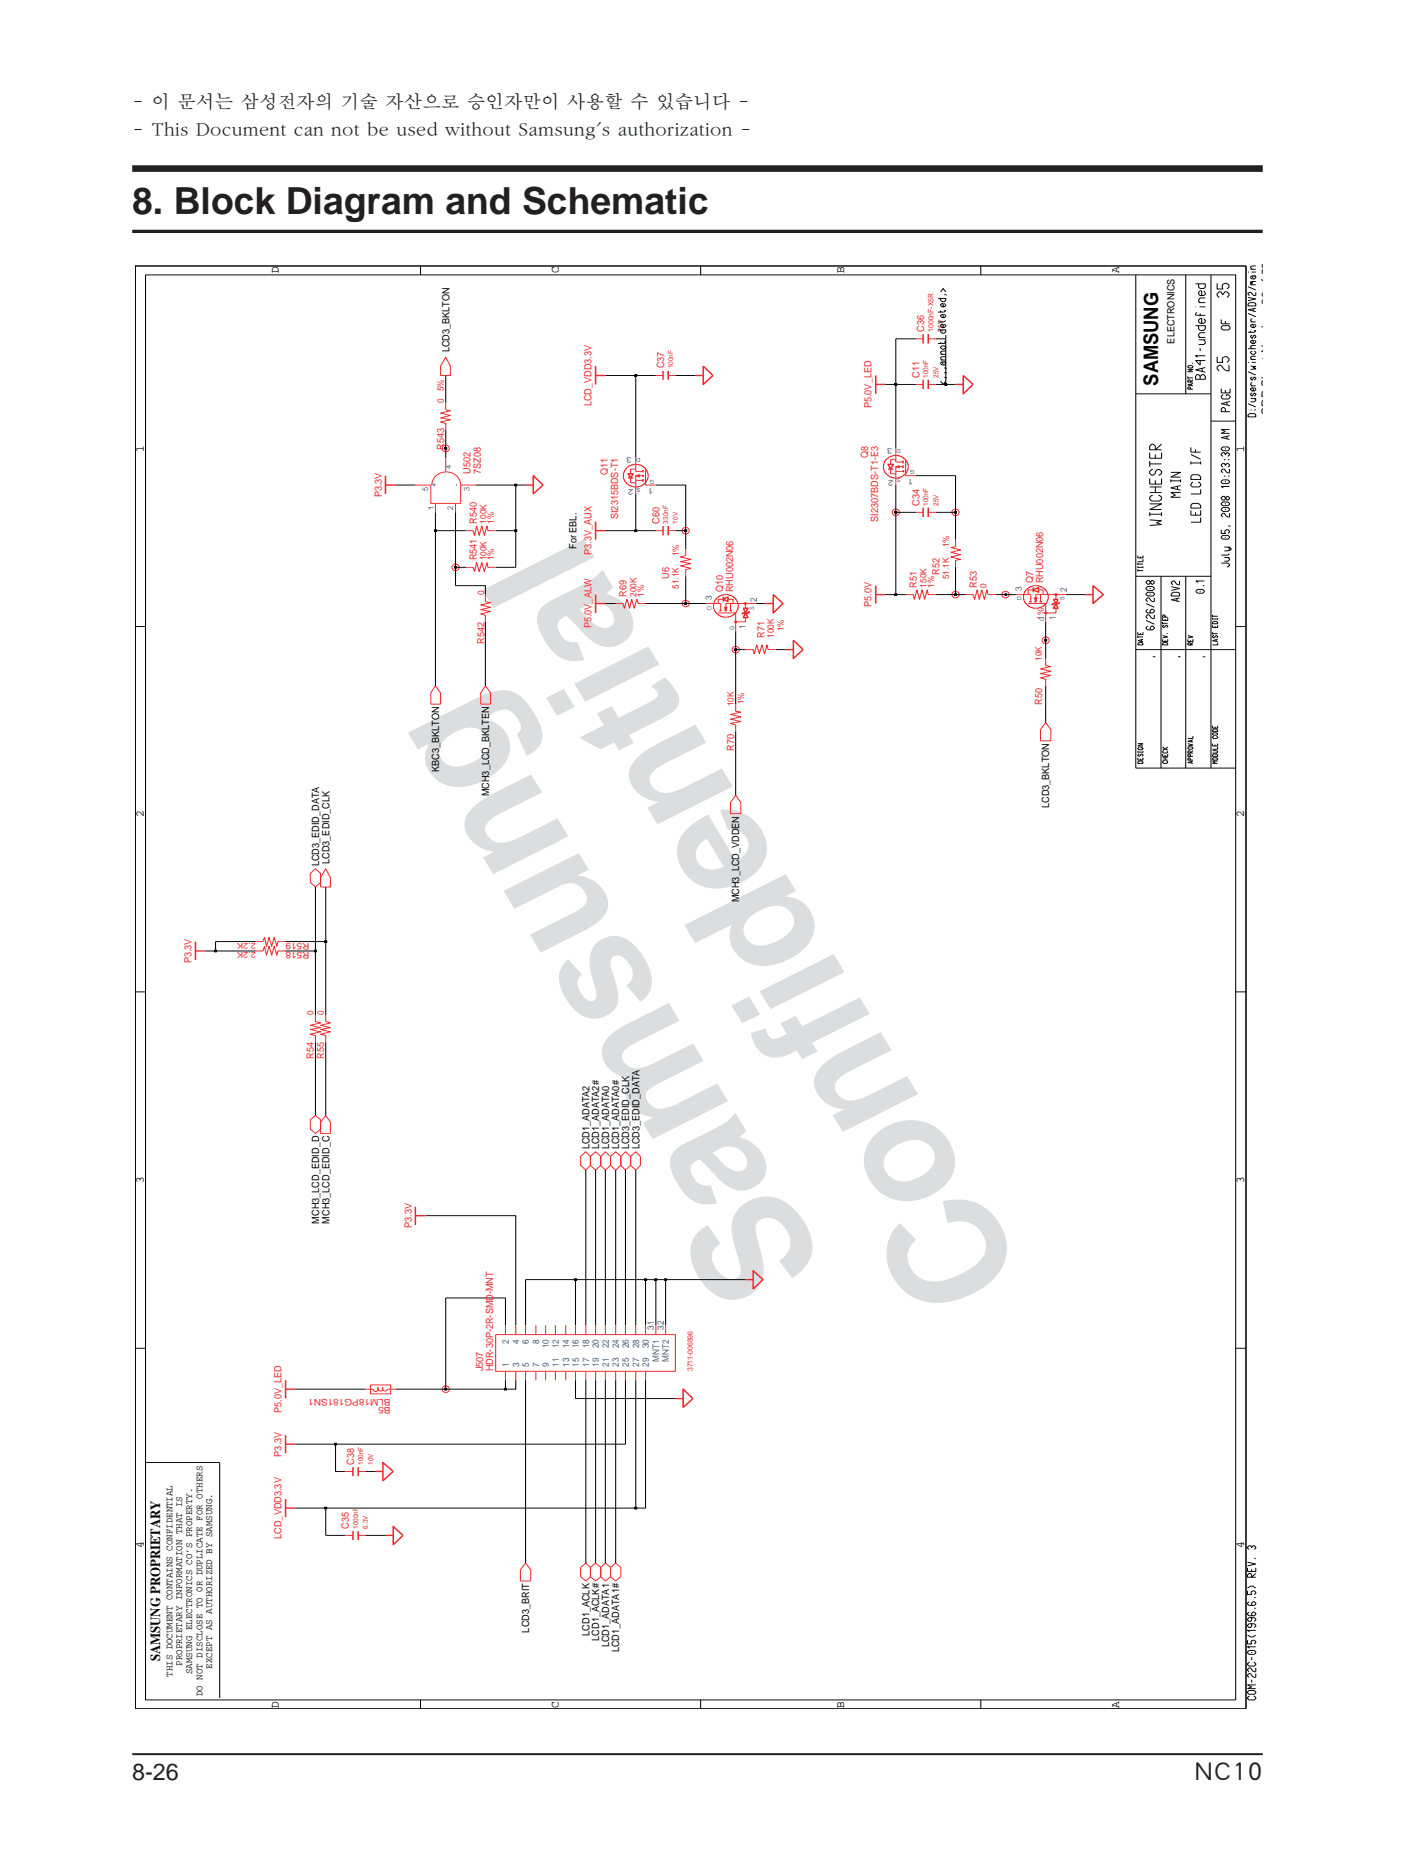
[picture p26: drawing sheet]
<svg xmlns="http://www.w3.org/2000/svg" width="216mm" height="280mm" viewBox="0 0 216 280" stroke-linecap="round" stroke-linejoin="round" font-family="sans-serif">
<defs><g id="words">
<g font-size="23.9" fill="#dcdddf">
<text x="125.2" y="191.6" transform="rotate(-121 125.2 191.6)">Samsung</text>
<text x="155.3" y="192.7" transform="rotate(-121 155.3 192.7)">Confidential</text>
</g>
<text font-size="5.6" fill="#231f20" x="20" y="32.3">8. Block Diagram and Schematic</text>
<g font-size="3.5" fill="#231f20">
<text x="20" y="269.2">8-26</text>
<text x="180.6" y="269">NC10</text>
</g>
<text font-size="3" fill="#030303" x="175.2" y="58.3" transform="rotate(-90 175.2 58.3)">SAMSUNG</text>
<g font-size="2.8" fill="#231f20">
<text x="20" y="16.3">- 이 문서는 삼성전자의 기술 자산으로 승인자만이 사용할 수 있습니다 -</text>
<text x="20" y="20.5">- This Document can not be used without Samsung's authorization -</text>
</g>
<text font-size="2.1" fill="#030303" x="24.2" y="251.3" transform="rotate(-90 24.2 251.3)">SAMSUNG PROPRIETARY</text>
<text font-size="1.9" fill="#231f20" x="192.2" y="62.7" transform="rotate(-90 192.2 62.7)">SRP Sheet Number: 26 of 55</text>
<g font-size="1.8" fill="#030303">
<text x="42.2" y="41.4" transform="rotate(-90 42.2 41.4)">D</text>
<text x="84.5" y="41.4" transform="rotate(-90 84.5 41.4)">C</text>
<text x="127.7" y="41.4" transform="rotate(-90 127.7 41.4)">B</text>
<text x="169.3" y="41.4" transform="rotate(-90 169.3 41.4)">A</text>
<text x="21.7" y="68.3" transform="rotate(-90 21.7 68.3)">1</text>
<text x="188.2" y="68.3" transform="rotate(-90 188.2 68.3)">1</text>
<text x="21.7" y="123.6" transform="rotate(-90 21.7 123.6)">2</text>
<text x="188.2" y="123.6" transform="rotate(-90 188.2 123.6)">2</text>
<text x="21.7" y="178.9" transform="rotate(-90 21.7 178.9)">3</text>
<text x="188.2" y="178.9" transform="rotate(-90 188.2 178.9)">3</text>
<text x="21.7" y="234.2" transform="rotate(-90 21.7 234.2)">4</text>
<text x="188.2" y="234.2" transform="rotate(-90 188.2 234.2)">4</text>
<text x="42.2" y="258.4" transform="rotate(-90 42.2 258.4)">D</text>
<text x="84.5" y="258.4" transform="rotate(-90 84.5 258.4)">C</text>
<text x="127.7" y="258.4" transform="rotate(-90 127.7 258.4)">B</text>
<text x="169.3" y="258.4" transform="rotate(-90 169.3 258.4)">A</text>
</g>
<g font-size="1.5" fill="#030303">
<text x="68" y="53.3" transform="rotate(-90 68 53.3)">LCD3_BKLTON</text>
<text x="177.6" y="52" transform="rotate(-90 177.6 52)">ELECTRONICS</text>
<text x="87.2" y="83" transform="rotate(-90 87.2 83)">For EBL.</text>
<text x="66.4" y="116.8" transform="rotate(-90 66.4 116.8)">KBC3_BKLTON</text>
<text x="74" y="120.5" transform="rotate(-90 74 120.5)">MCH3_LCD_BKLTEN</text>
<text x="158.7" y="122.2" transform="rotate(-90 158.7 122.2)">LCD3_BKLTON</text>
<text x="48.3" y="131.1" transform="rotate(-90 48.3 131.1)">LCD3_EDID_DATA</text>
<text x="49.8" y="130.7" transform="rotate(-90 49.8 130.7)">LCD3_EDID_CLK</text>
<text x="111.8" y="136.5" transform="rotate(-90 111.8 136.5)">MCH3_LCD_VDDEN</text>
<text x="89.2" y="173.9" transform="rotate(-90 89.2 173.9)">LCD1_ADATA2</text>
<text x="90.6" y="173.9" transform="rotate(-90 90.6 173.9)">LCD1_ADATA2#</text>
<text x="92.1" y="173.9" transform="rotate(-90 92.1 173.9)">LCD1_ADATA0</text>
<text x="93.7" y="173.9" transform="rotate(-90 93.7 173.9)">LCD1_ADATA0#</text>
<text x="95.2" y="173.9" transform="rotate(-90 95.2 173.9)">LCD3_EDID_CLK</text>
<text x="96.7" y="173.9" transform="rotate(-90 96.7 173.9)">LCD3_EDID_DATA</text>
<text x="48.3" y="185.1" transform="rotate(-90 48.3 185.1)">MCH3_LCD_EDID_D</text>
<text x="49.8" y="185.1" transform="rotate(-90 49.8 185.1)">MCH3_LCD_EDID_C</text>
<text x="80" y="247" transform="rotate(-90 80 247)">LCD3_BRIT</text>
<text x="89.2" y="247.4" transform="rotate(-90 89.2 247.4)">LCD1_ACLK</text>
<text x="90.6" y="248.2" transform="rotate(-90 90.6 248.2)">LCD1_ACLK#</text>
<text x="92.1" y="249.2" transform="rotate(-90 92.1 249.2)">LCD1_ADATA1</text>
<text x="93.7" y="250" transform="rotate(-90 93.7 250)">LCD1_ADATA1#</text>
<text x="26.1" y="253.7" transform="rotate(-90 26.1 253.7)">THIS DOCUMENT CONTAINS CONFIDENTIAL</text>
<text x="27.6" y="252" transform="rotate(-90 27.6 252)">PROPRIETARY INFORMATION THAT IS</text>
<text x="29.1" y="253.2" transform="rotate(-90 29.1 253.2)">SAMSUNG ELECTRONICS CO’S PROPERTY.</text>
<text x="30.6" y="256.6" transform="rotate(-90 30.6 256.6)">DO NOT DISCLOSE TO OR DUPLICATE FOR OTHERS</text>
<text x="32.1" y="252.4" transform="rotate(-90 32.1 252.4)">EXCEPT AS AUTHORIZED BY SAMSUNG.</text>
</g>
<g font-size="1.5" fill="#ee292e">
<text x="139.8" y="50.2" transform="rotate(-90 139.8 50.2)">C36</text>
<text x="100.5" y="55.7" transform="rotate(-90 100.5 55.7)">C37</text>
<text x="139.1" y="57.2" transform="rotate(-90 139.1 57.2)">C11</text>
<text x="89.5" y="61.4" transform="rotate(-90 89.5 61.4)">LCD_VDD3.3V</text>
<text x="131.8" y="61.8" transform="rotate(-90 131.8 61.8)">P5.0V_LED</text>
<text x="67.2" y="68" transform="rotate(-90 67.2 68)">R543</text>
<text x="71.2" y="71.7" transform="rotate(-90 71.2 71.7)">U502</text>
<text x="72.7" y="71.7" transform="rotate(-90 72.7 71.7)">7SZ08</text>
<text x="92" y="71.9" transform="rotate(-90 92 71.9)">Q11</text>
<text x="131.3" y="69.3" transform="rotate(-90 131.3 69.3)">Q8</text>
<text x="57.8" y="75.3" transform="rotate(-90 57.8 75.3)">P3.3V</text>
<text x="139.1" y="76.5" transform="rotate(-90 139.1 76.5)">C34</text>
<text x="72.1" y="79.2" transform="rotate(-90 72.1 79.2)">R540</text>
<text x="89.5" y="84" transform="rotate(-90 89.5 84)">P3.3V_AUX</text>
<text x="93.5" y="78.5" transform="rotate(-90 93.5 78.5)">SI2315BDS-T1</text>
<text x="99.8" y="79.2" transform="rotate(-90 99.8 79.2)">C60</text>
<text x="132.9" y="78.9" transform="rotate(-90 132.9 78.9)">SI2307BDS-T1-E3</text>
<text x="72.1" y="84.8" transform="rotate(-90 72.1 84.8)">R541</text>
<text x="101.2" y="87.6" transform="rotate(-90 101.2 87.6)">U6</text>
<text x="109.4" y="89.6" transform="rotate(-90 109.4 89.6)">Q10</text>
<text x="110.9" y="89.6" transform="rotate(-90 110.9 89.6)">RHU002N06</text>
<text x="138.7" y="88.9" transform="rotate(-90 138.7 88.9)">R51</text>
<text x="142.1" y="86.9" transform="rotate(-90 142.1 86.9)">R52</text>
<text x="147.7" y="88.9" transform="rotate(-90 147.7 88.9)">R53</text>
<text x="156.3" y="88.2" transform="rotate(-90 156.3 88.2)">Q7</text>
<text x="157.8" y="88.2" transform="rotate(-90 157.8 88.2)">RHU002N06</text>
<text x="89.5" y="95.1" transform="rotate(-90 89.5 95.1)">P5.0V_ALW</text>
<text x="94.8" y="90.3" transform="rotate(-90 94.8 90.3)">R69</text>
<text x="131.8" y="91.8" transform="rotate(-90 131.8 91.8)">P5.0V</text>
<text x="73.3" y="97.4" transform="rotate(-90 73.3 97.4)">R542</text>
<text x="115.6" y="96.5" transform="rotate(-90 115.6 96.5)">R71</text>
<text x="157.6" y="106.6" transform="rotate(-90 157.6 106.6)">R50</text>
<text x="111" y="113.5" transform="rotate(-90 111 113.5)">R70</text>
<text x="28.9" y="145.7" transform="rotate(-90 28.9 145.7)">P3.3V</text>
<text x="47.5" y="160.2" transform="rotate(-90 47.5 160.2)">R54</text>
<text x="49" y="160.2" transform="rotate(-90 49 160.2)">R55</text>
<text x="62.3" y="185.8" transform="rotate(-90 62.3 185.8)">P3.3V</text>
<text x="73.1" y="207.4" transform="rotate(-90 73.1 207.4)">J507</text>
<text x="74.6" y="207.4" transform="rotate(-90 74.6 207.4)">HDR-30P-2R-SMD-MNT</text>
<text x="42.6" y="213.7" transform="rotate(-90 42.6 213.7)">P5.0V_LED</text>
<text x="42.6" y="220.3" transform="rotate(-90 42.6 220.3)">P3.3V</text>
<text x="53.6" y="221.6" transform="rotate(-90 53.6 221.6)">C38</text>
<text x="42.6" y="232.8" transform="rotate(-90 42.6 232.8)">LCD_VDD3.3V</text>
<text x="52.8" y="231.3" transform="rotate(-90 52.8 231.3)">C35</text>
</g>
<g font-size="1.4" fill="#ee292e">
<text x="67.1" y="59.2" transform="rotate(-90 67.1 59.2)">5%</text>
<text x="67.1" y="60.9" transform="rotate(-90 67.1 60.9)">0</text>
<text x="73.6" y="79.2" transform="rotate(-90 73.6 79.2)">100K</text>
<text x="74.7" y="79.2" transform="rotate(-90 74.7 79.2)">1%</text>
<text x="143.6" y="82.8" transform="rotate(-90 143.6 82.8)">1%</text>
<text x="73.2" y="89.9" transform="rotate(-90 73.2 89.9)">0</text>
<text x="73.6" y="84.8" transform="rotate(-90 73.6 84.8)">100K</text>
<text x="74.7" y="84.8" transform="rotate(-90 74.7 84.8)">1%</text>
<text x="102.7" y="89.1" transform="rotate(-90 102.7 89.1)">51.1K</text>
<text x="102.7" y="84.1" transform="rotate(-90 102.7 84.1)">1%</text>
<text x="140.1" y="88.9" transform="rotate(-90 140.1 88.9)">150K</text>
<text x="141.3" y="88.9" transform="rotate(-90 141.3 88.9)">1%</text>
<text x="143.6" y="87.6" transform="rotate(-90 143.6 87.6)">51.1K</text>
<text x="149.2" y="88.9" transform="rotate(-90 149.2 88.9)">0</text>
<text x="96.3" y="90.3" transform="rotate(-90 96.3 90.3)">200K</text>
<text x="97.4" y="90.3" transform="rotate(-90 97.4 90.3)">1%</text>
<text x="118.5" y="95.5" transform="rotate(-90 118.5 95.5)">1%</text>
<text x="157.9" y="93.7" transform="rotate(-90 157.9 93.7)">1%</text>
<text x="117.1" y="96.5" transform="rotate(-90 117.1 96.5)">100K</text>
<text x="157.6" y="100" transform="rotate(-90 157.6 100)">10K</text>
<text x="111" y="106.9" transform="rotate(-90 111 106.9)">10K</text>
<text x="112.6" y="106.5" transform="rotate(-90 112.6 106.5)">1%</text>
<text x="46.8" y="144" transform="rotate(-180 46.8 144)">R518</text>
<text x="46.8" y="142.6" transform="rotate(-180 46.8 142.6)">R519</text>
<text x="47.4" y="153.5" transform="rotate(-90 47.4 153.5)">0</text>
<text x="49" y="153.5" transform="rotate(-90 49 153.5)">0</text>
<text x="59.1" y="212.9" transform="rotate(-180 59.1 212.9)">B5</text>
<text x="59.1" y="211.6" transform="rotate(-180 59.1 211.6)">BLM18PG181SN1</text>
</g>
<g font-size="1.4" fill="#2859a8">
<text x="154.6" y="89.4" transform="rotate(-90 154.6 89.4)">3</text>
<text x="161.4" y="89.6" transform="rotate(-90 161.4 89.6)">2</text>
<text x="107.7" y="90.8" transform="rotate(-90 107.7 90.8)">3</text>
<text x="112.8" y="95.1" transform="rotate(-90 112.8 95.1)">1</text>
<text x="114.5" y="91" transform="rotate(-90 114.5 91)">2</text>
<text x="159.7" y="93.8" transform="rotate(-90 159.7 93.8)">1</text>
<text x="77" y="203.3" transform="rotate(-90 77 203.3)">2</text>
<text x="78.5" y="203.3" transform="rotate(-90 78.5 203.3)">4</text>
<text x="80" y="203.3" transform="rotate(-90 80 203.3)">6</text>
<text x="81.6" y="203.3" transform="rotate(-90 81.6 203.3)">8</text>
<text x="83" y="204" transform="rotate(-90 83 204)">10</text>
<text x="84.5" y="204" transform="rotate(-90 84.5 204)">12</text>
<text x="86.1" y="204" transform="rotate(-90 86.1 204)">14</text>
<text x="87.5" y="204" transform="rotate(-90 87.5 204)">16</text>
<text x="89.1" y="204" transform="rotate(-90 89.1 204)">18</text>
<text x="90.6" y="204" transform="rotate(-90 90.6 204)">20</text>
<text x="92.1" y="204" transform="rotate(-90 92.1 204)">22</text>
<text x="93.6" y="204" transform="rotate(-90 93.6 204)">24</text>
<text x="95.1" y="204" transform="rotate(-90 95.1 204)">26</text>
<text x="96.7" y="204" transform="rotate(-90 96.7 204)">28</text>
<text x="98.1" y="204" transform="rotate(-90 98.1 204)">30</text>
<text x="98.9" y="201.2" transform="rotate(-90 98.9 201.2)">31</text>
<text x="100.4" y="201.2" transform="rotate(-90 100.4 201.2)">32</text>
<text x="77" y="206.7" transform="rotate(-90 77 206.7)">1</text>
<text x="78.5" y="206.7" transform="rotate(-90 78.5 206.7)">3</text>
<text x="80" y="206.7" transform="rotate(-90 80 206.7)">5</text>
<text x="81.6" y="206.7" transform="rotate(-90 81.6 206.7)">7</text>
<text x="83" y="206.7" transform="rotate(-90 83 206.7)">9</text>
<text x="84.5" y="206.7" transform="rotate(-90 84.5 206.7)">11</text>
<text x="86.1" y="206.7" transform="rotate(-90 86.1 206.7)">13</text>
<text x="87.5" y="206.7" transform="rotate(-90 87.5 206.7)">15</text>
<text x="89.1" y="206.7" transform="rotate(-90 89.1 206.7)">17</text>
<text x="90.6" y="206.7" transform="rotate(-90 90.6 206.7)">19</text>
<text x="92.1" y="206.7" transform="rotate(-90 92.1 206.7)">21</text>
<text x="93.6" y="206.7" transform="rotate(-90 93.6 206.7)">23</text>
<text x="95.1" y="206.7" transform="rotate(-90 95.1 206.7)">25</text>
<text x="96.7" y="206.7" transform="rotate(-90 96.7 206.7)">27</text>
<text x="98.1" y="206.7" transform="rotate(-90 98.1 206.7)">29</text>
<text x="99.7" y="206" transform="rotate(-90 99.7 206)">MNT1</text>
<text x="101.2" y="206" transform="rotate(-90 101.2 206)">MNT2</text>
</g>
<g font-size="1.2" fill="#2859a8">
<text x="68.3" y="71" transform="rotate(-90 68.3 71)">4</text>
<text x="95.5" y="69.2" transform="rotate(-180 95.5 69.2)">3</text>
<text x="135" y="67.8" transform="rotate(-180 135 67.8)">3</text>
<text x="64.8" y="74.3" transform="rotate(-90 64.8 74.3)">5</text>
<text x="65.6" y="77.1" transform="rotate(-90 65.6 77.1)">1</text>
<text x="66" y="73.7" transform="rotate(-90 66 73.7)">+</text>
<text x="68.6" y="77.1" transform="rotate(-90 68.6 77.1)">2</text>
<text x="69.4" y="73.6" transform="rotate(-90 69.4 73.6)">-</text>
<text x="71" y="74.3" transform="rotate(-90 71 74.3)">3</text>
<text x="95.8" y="74" transform="rotate(-180 95.8 74)">2</text>
<text x="98.8" y="73.8" transform="rotate(-180 98.8 73.8)">1</text>
<text x="135.1" y="72.6" transform="rotate(-180 135.1 72.6)">2</text>
<text x="138.1" y="72.5" transform="rotate(-180 138.1 72.5)">1</text>
</g>
<g font-size="1.2" fill="#ee292e">
<text x="38.7" y="142.7" transform="rotate(-180 38.7 142.7)">2.2K</text>
<text x="38.7" y="144" transform="rotate(-180 38.7 144)">2.2K</text>
</g>
<g font-size="1.1" fill="#ee292e">
<text x="141.2" y="50.2" transform="rotate(-90 141.2 50.2)">1000nF-X5R</text>
<text x="142.7" y="50.2" transform="rotate(-90 142.7 50.2)">25V</text>
<text x="101.8" y="55.7" transform="rotate(-90 101.8 55.7)">100nF</text>
<text x="140.4" y="57.2" transform="rotate(-90 140.4 57.2)">100nF</text>
<text x="142" y="57.2" transform="rotate(-90 142 57.2)">25V</text>
<text x="140.4" y="76.5" transform="rotate(-90 140.4 76.5)">100nF</text>
<text x="142" y="76.5" transform="rotate(-90 142 76.5)">25V</text>
<text x="101.1" y="79.2" transform="rotate(-90 101.1 79.2)">330nF</text>
<text x="102.5" y="79.2" transform="rotate(-90 102.5 79.2)">10V</text>
<text x="104.8" y="207.4" transform="rotate(-90 104.8 207.4)">3711-006896</text>
<text x="55" y="221.6" transform="rotate(-90 55 221.6)">100nF</text>
<text x="56.4" y="221.6" transform="rotate(-90 56.4 221.6)">10V</text>
<text x="54.2" y="231.3" transform="rotate(-90 54.2 231.3)">1000nF</text>
<text x="55.7" y="231.3" transform="rotate(-90 55.7 231.3)">6.3V</text>
</g>
<g font-size=".9" fill="#2859a8">
<text x="107.6" y="92.2" transform="rotate(-90 107.6 92.2)">D</text>
<text x="111.1" y="95.3" transform="rotate(-90 111.1 95.3)">G</text>
<text x="114.1" y="92.2" transform="rotate(-90 114.1 92.2)">S</text>
<text x="154.5" y="90.8" transform="rotate(-90 154.5 90.8)">D</text>
<text x="158" y="93.9" transform="rotate(-90 158 93.9)">G</text>
<text x="161" y="90.8" transform="rotate(-90 161 90.8)">S</text>
</g>
<g font-size=".8" fill="#2859a8">
<text x="96.9" y="69.2" transform="rotate(-180 96.9 69.2)">D</text>
<text x="136.3" y="67.9" transform="rotate(-180 136.3 67.9)">D</text>
<text x="138.3" y="71.2" transform="rotate(-180 138.3 71.2)">G</text>
<text x="96.9" y="73.8" transform="rotate(-180 96.9 73.8)">S</text>
<text x="99" y="72.6" transform="rotate(-180 99 72.6)">G</text>
<text x="136.3" y="72.4" transform="rotate(-180 136.3 72.4)">S</text>
</g>
</g></defs>
<path d="M20 265.3h171" fill="none" stroke="#231f20" stroke-width=".3"/>
<path d="M20 25.5h171" fill="none" stroke="#231f20" stroke-width="1" stroke-linecap="butt"/>
<path d="M20 35h171" fill="none" stroke="#231f20" stroke-width=".5"/>
<path d="M20 40h170.9v220.9h-170.9z" fill="#fff"/>
<path d="M94.6 71l.7-.6 .5-.2h.8l.4 .2 .7 .6 .3 .4v.9l-.3 .6-.3 .3-.4 .3-.4 .2h-.8l-.5-.2-.8-.7a1.52 1.52 0 0 1-.2-1.2zM95.4 72.3v.7h.8M96.2 71h-.8v.7M96.2 72.7h1.1M96.2 69.2v2.1h1.1M97.3 72h-1.1v2.7M97.6 71v2.4h1.6" fill="none" stroke="#ee292e" stroke-width=".15"/>
<path d="M95 72.3h.8M95 71.7h.8l-.4 .6zM97.3 71.1v.4M97.3 71.8v.4M97.3 72.5v.4" fill="none" stroke="#ee292e" stroke-width=".22"/>
<path d="M96.2 72l.5-.2v.4z" fill="#ee292e"/>
<path d="M96.2 72l.5-.2v.4zM138.5 77.5h1.1M140.4 77.5h1.2M153.7 89.9h2.2v1.1M155.1 89.3l.7-.6 .5-.1h.8l.4 .1 .7 .6 .3 .4 .1 1-.4 .6-.3 .3-.4 .3-.4 .1h-.8l-.5-.1-.7-.7a1.52 1.52 0 0 1-.3-1.3zM156.3 89.2h-.8v.7M157.1 89.2h.7v.7M157.4 89.9v1.1" fill="none" stroke="#ee292e" stroke-width=".15"/>
<path d="M139.6 76.8v1.4M140.4 76.8v1.4M155.7 91h.4M156.5 91h.3M157.2 91h.4M159.3 90.7h.7l-.3 .6z" fill="none" stroke="#ee292e" stroke-width=".22"/>
<path d="M156.5 90.4h.3l-.1 .6z" fill="#ee292e"/>
<path d="M155.5 91.3h2.7v2.8M156.5 90.4h.3l-.1 .6zM161.2 89.9h-4.5v.8" fill="none" stroke="#ee292e" stroke-width=".15"/>
<path d="M156.3 89.2l.8-.3v.7zM156.3 88.9v.7M160.3 91.2l-.3 .1h-.7l-.2 .2" fill="none" stroke="#ee292e" stroke-width=".22"/>
<circle cx="159.7" cy="89.9" r=".15" fill="#ee292e"/>
<circle cx="159.7" cy="89.9" r=".15" fill="none" stroke="#ee292e" stroke-width=".15"/>
<circle cx="158.2" cy="92.7" r=".15" fill="#ee292e"/>
<g fill="none" stroke="#ee292e" stroke-width=".15">
<path d="M67.4 54l.7 1.4v1.4h-1.5v-1.4zM133.9 69.6l.7-.6 .5-.1h.8l.5 .1 .7 .6 .2 .4 .1 1-.3 .6-.3 .2-.4 .4-.5 .1h-.8l-.5-.1-.7-.7a1.52 1.52 0 0 1-.3-1.3zM134.7 71v.7h.8M135.5 69.5h-.8v.7M135.5 71.3h1.1M135.5 67.8v2.1h1.1M136.6 70.6h-1.1v2.8M137 69.5v2.5h1.5M137.1 89.9h-.1h1.1l.2 .8 .4-1.5 .4 1.5 .4-1.5 .4 1.5 .4-1.5 .1 .7h1.2M158.2 99.6v1.1l.7 .1-1.5 .4 1.5 .3-1.5 .4 1.5 .3-1.5 .3 .8 .2v1M159.7 92v.7h-1.5M159.7 89.9v.8"/>
<path d="M111.3 120.3l.8 1.1v1.7h-1.6v-1.7zM75 201.9h27.2v5.5h-27.2zM76.5 200.5v1.4M76.5 207.4v1.4M78 200.5v1.4M78 207.4v1.4M79.5 200.5v1.4M79.5 207.4v1.4M81.1 200.5v1.4M81.1 207.4v1.4M82.5 200.5v1.4M82.5 207.4v1.4"/>
<path d="M84 200.5v1.4M84 207.4v1.4M85.6 200.5v1.4M85.6 207.4v1.4M87.1 200.5v1.4M87.1 207.4v1.4M88.6 200.5v1.4M88.6 207.4v1.4M90.1 200.5v1.4M90.1 207.4v1.4M91.6 200.5v1.4M91.6 207.4v1.4"/>
<path d="M93.1 200.5v1.4M93.1 207.4v1.4M94.6 200.5v1.4M94.6 207.4v1.4M96.2 200.5v1.4M96.2 207.4v1.4M97.6 200.5v1.4M97.6 207.4v1.4M99.2 200.5v1.4M100.7 200.5v1.4"/>
<circle cx="144.5" cy="77.5" r=".52"/>
<circle cx="103.7" cy="91.3" r=".52"/>
<circle cx="103.7" cy="80.3" r=".52"/>
<circle cx="111.3" cy="98.3" r=".52"/>
<circle cx="144.5" cy="89.9" r=".52"/>
<circle cx="152.1" cy="89.9" r=".52"/>
<circle cx="158.2" cy="92.7" r=".15"/>
</g>
<g fill="none" stroke="#ee292e" stroke-width=".22">
<path d="M79.5 73.4h1.2M80.7 72l1.4 1.4-1.4 1.3zM134.3 71h.8M134.3 70.2h.8l-.4 .8zM136.6 69.7v.4M136.6 70.4v.4M136.7 71.1v.4M159.7 91.3l.3 .7h-.7zM160.3 91.2l-.3 .1h-.7l-.2 .2M62.8 183.9h1.6M62.8 182.5v2.8M56.8 222.6h1.1"/>
<path d="M57.9 221.2l1.6 1.4-1.6 1.4z"/>
</g>
<path d="M135.5 70.6l.5-.1v.2z" fill="#ee292e"/>
<g fill="none" stroke="#ee292e" stroke-width=".15">
<path d="M99.2 56.8h1.1M101.1 56.8h1.1M138.5 51.3h1.1M138.5 58.2h1.1M140.4 51.3h1.2M140.4 58.2h1.2M67.4 60.9v1.1l.7 .1-1.5 .4 1.5 .3-1.5 .4 1.5 .3-1.5 .3 .8 .3v1M135.5 70.6l.5-.1v.2zM70.5 80.3h1.1l.2 .7 .3-1.4 .4 1.4 .4-1.4 .4 1.4 .4-1.4 .1 .7h1.2M73.4 89.9v1.1l.8 .2-1.5 .3 1.5 .4-1.5 .3 1.5 .3-1.5 .4 .7 .2v1h.1M93.1 91.3h1.1l.3 .7 .3-1.3 .4 1.3 .3-1.3 .4 1.3 .4-1.3 .3 .6h1M103.7 83v1l-.8 .3 1.6 .3-1.6 .4 1.6 .3-1.6 .3 1.6 .4-.8 .2v1"/>
<path d="M106.8 91.3h2.2v1.1M108.2 90.7l.5-.5 .7-.3h.8l.5 .2 .7 .6 .2 .4 .1 .9-.3 .6-.3 .3-.4 .3-.5 .2h-.8l-.5-.2-.7-.7a1.52 1.52 0 0 1-.3-1.2zM109.4 90.7h-.8v.6M110.1 90.7h.8v.6M110.5 91.3v1.1M112.8 98.3h1.1l.2 .6 .4-1.3 .4 1.3 .3-1.3 .4 1.3 .4-1.3 .2 .7h1.2M146.1 89.9h1.1l.2 .8 .4-1.5 .3 1.5 .4-1.5 .4 1.5 .4-1.5 .1 .7h1.2M65.9 103.7l.7 1.1v1.7h-1.4v-1.7zM73.4 103.7l.8 1.1v1.7h-1.5v-1.7zM46.9 132.1l.8-.7 .8 .7v1.4l-.8 .7-.8-.7zM43.2 143.8l-1.2 .1-.1 .6-.4-1.4-.4 1.4-.4-1.4-.4 1.4-.3-1.4-.2 .8h-1.1M46.9 169.4l.8-.7 .8 .7v1.4l-.8 .6-.8-.6z"/>
<path d="M87.8 174.9l.8-.7 .7 .7v1.4l-.7 .7-.8-.7zM79.5 236.5l.8 .9v1.8h-1.6v-1.8zM90.9 237.1l.7-.6 .7 .6v1.4l-.7 .7-.7-.7zM92.3 237.1l.8-.6 .8 .6v1.4l-.8 .7-.8-.7z"/>
</g>
<g fill="none" stroke="#ee292e" stroke-width=".22">
<path d="M90.1 55.4v2.8M90.1 56.8h1.5M100.3 56.1v1.3M101.1 56.1v1.3M139.6 50.5v1.5M139.6 57.4v1.5M140.4 50.5v1.5M140.4 57.4v1.5M144.5 58.2h1.2M145.7 56.8l1.5 1.4-1.5 1.4zM108.8 92.4h.4M109.6 92.4h.4"/>
<path d="M110.3 92.4h.4M112.4 92h.7l-.3 .7zM115.8 91.3h1.2M117 89.9l1.4 1.4-1.4 1.4zM118.8 98.3h1.2M120 96.8l1.5 1.5-1.5 1.3zM132.5 89.9h1.4M132.5 88.6v2.7M164.2 89.9h1.1M165.3 88.6l1.6 1.3-1.6 1.4z"/>
</g>
<path d="M109.6 91.9h.4l-.2 .5z" fill="#ee292e"/>
<path d="M108.6 92.7h2.7v2.8M109.6 91.9h.4l-.2 .5zM114.3 91.3h-4.5v.7" fill="none" stroke="#ee292e" stroke-width=".15"/>
<path d="M109.4 90.7l.7-.4v.7zM109.4 90.3v.7M113.4 92.5l-.3 .2h-.7l-.2 .2" fill="none" stroke="#ee292e" stroke-width=".22"/>
<circle cx="112.7" cy="91.3" r=".15" fill="#ee292e"/>
<circle cx="112.7" cy="91.3" r=".15" fill="none" stroke="#ee292e" stroke-width=".15"/>
<circle cx="111.3" cy="94.1" r=".15" fill="#ee292e"/>
<g fill="none" stroke="#ee292e" stroke-width=".15">
<path d="M62.8 73.4h2.4v2.7h4.5v-2.7M65.2 76.1h.1M65.3 73.4a2.19 2.19 0 0 1 2.2-2 2.19 2.19 0 0 1 2.2 2M65.9 76.1v1.4M67.4 69.2v2.1M68.9 76.1v1.4M69.7 73.4h2.2M70.5 85.8h1.1l.2 .7 .3-1.4 .4 1.4 .4-1.4 .4 1.4 .4-1.4 .1 .7h1.2M99.2 80.3h1.1M101.1 80.3h1.1M112.8 93.4v.7h-1.5M112.8 91.3v.7"/>
<path d="M144.5 81.6v1.1l-.7 .1 1.5 .4-1.5 .3 1.5 .4-1.5 .4 1.5 .3-.8 .2v.9M111.3 106.5v1.1l.8 .1-1.6 .4 1.6 .3-1.6 .4 1.6 .3-1.6 .3 .8 .2v1M158.2 109.3l.7 1.1v1.7h-1.5v-1.7zM49.3 131.4l.7 1.4v1.4h-1.5v-1.4zM38.7 142.4h1.1l.2-.6 .3 1.3 .4-1.3 .4 1.3 .4-1.3 .4 1.3 .1-.7h1.2M47.7 153.5v1l.8 .2-1.6 .4 1.6 .3-1.6 .3 1.6 .4-1.6 .3 .8 .3v1M49.3 153.5v1l.7 .2-1.5 .4 1.5 .3-1.5 .3 1.5 .4-1.5 .3 .8 .3v1M49.3 168.7l.7 1v1.7h-1.5v-1.7zM89.3 174.9l.8-.7 .8 .7v1.4l-.8 .7-.8-.7zM91.6 174.2l.7 .7v1.4l-.7 .7-.7-.7v-1.4zM92.3 174.9l.8-.7 .8 .7v1.4l-.8 .7-.8-.7zM94.6 174.2l.8 .7v1.4l-.8 .7-.7-.7v-1.4z"/>
<path d="M95.4 174.9l.8-.7 .7 .7v1.4l-.7 .7-.8-.7zM56 209.5h3.1v1.3h-3.1zM57.1 209.9a.38 .38 0 0 1-.2 .6 .38 .38 0 0 1-.5-.4h-1.1M57.2 209.9a.37 .37 0 0 0 .3 .5 .37 .37 0 0 0 .4-.5M57.9 209.9a.38 .38 0 0 0 .2 .5 .38 .38 0 0 0 .5-.3M58.7 210.1h1.2M52.2 232.3h1.2M52.2 222.6h1.2M54.2 232.3h1.1M54.2 222.6h1.1M87.8 237.1l.8-.6 .7 .6v1.4l-.7 .7-.8-.7zM89.3 237.1l.8-.6 .8 .6v1.4l-.8 .7-.8-.7z"/>
<circle cx="67.4" cy="67.8" r=".52"/>
<circle cx="135.5" cy="77.5" r=".52"/>
<circle cx="68.9" cy="85.8" r=".52"/>
<circle cx="111.3" cy="94.1" r=".15"/>
<circle cx="158.1" cy="96.8" r=".52"/>
<circle cx="67.4" cy="210.1" r=".52"/>
</g>
<g fill="none" stroke="#ee292e" stroke-width=".22">
<path d="M105.2 56.8h1.2M106.4 55.4l1.4 1.4-1.4 1.4zM132.5 58.2h1.4M132.5 56.8v2.8M58.3 73.4h1.6M58.3 72v2.7M90.1 78.9v2.7M100.3 79.6v1.4M101.1 79.6v1.4M90.1 80.3h1.5M90.1 91.3h1.5M90.1 89.9v2.8"/>
<path d="M112.8 92.7l.3 .7h-.7zM113.4 92.5l-.3 .2h-.7l-.2 .2M29.6 143.9h1.4M29.6 142.4v2.8M112.8 193.6h1.1M113.9 192.2l1.5 1.4-1.5 1.4zM43.2 218.5h1.5M43.2 217.1v2.7M43.2 210.1h1.5M43.2 208.8v2.8M102.2 211.6h1.1M103.3 210.1l1.5 1.5-1.5 1.3z"/>
<path d="M43.2 228.1h1.5M43.2 226.8v2.7M53.4 231.6v1.4M53.4 221.9v1.4M54.2 231.6v1.4M54.2 221.9v1.4M58.3 232.3h1.2M59.5 230.9l1.5 1.4-1.5 1.4z"/>
</g>
<path d="M158.2 96.8v2.8M161.2 89.9h3M158.2 103.7v5.6" fill="none" stroke="#030303" stroke-width=".15"/>
<path d="M158 96.7h.3v.3h-.3z" fill-rule="evenodd" fill="#030303"/>
<path d="M152.1 89.9h1.5M158 96.7h.3v.3h-.3zM158.2 94.1v2.7" fill="none" stroke="#030303" stroke-width=".15"/>
<path d="M152 89.8h.2v.3h-.2z" fill-rule="evenodd" fill="#030303"/>
<path d="M144.5 89.9h1.6M150.6 89.9h1.5M152 89.8h.2v.3h-.2z" fill="none" stroke="#030303" stroke-width=".15"/>
<path d="M144.4 89.8h.3v.3h-.3z" fill-rule="evenodd" fill="#030303"/>
<path d="M144.5 77.5v4.1M144.4 89.8h.3v.3h-.3zM144.5 85.8v4.1h-2.9" fill="none" stroke="#030303" stroke-width=".15"/>
<path d="M144.4 77.4h.3v.2h-.3z" fill-rule="evenodd" fill="#030303"/>
<path d="M143.1 58.2h1.4M138.5 72h6v5.5h-2.9M144.4 77.4h.3v.2h-.3z" fill="none" stroke="#030303" stroke-width=".15"/>
<path d="M142.9 58h.3v.3h-.3z" fill-rule="evenodd" fill="#030303"/>
<path d="M135.5 51.3h3M135.5 58.2h3M141.6 51.3h1.5v6.9h-1.5M142.9 58h.3v.3h-.3zM135.5 77.5h3M135.5 89.9h1.5" fill="none" stroke="#030303" stroke-width=".15"/>
<path d="M135.3 89.8h.4v.3h-.4z" fill-rule="evenodd" fill="#030303"/>
<path d="M135.5 77.5v12.4h-1.6M135.3 89.8h.4v.3h-.4z" fill="none" stroke="#030303" stroke-width=".15"/>
<path d="M135.3 77.4h.4v.2h-.4z" fill-rule="evenodd" fill="#030303"/>
<path d="M135.5 58.2v9.6M135.3 77.4h.4v.2h-.4zM135.5 73.4v4.1" fill="none" stroke="#030303" stroke-width=".15"/>
<path d="M135.3 58h.4v.3h-.4z" fill-rule="evenodd" fill="#030303"/>
<path d="M135.3 58h.4v.3h-.4zM135.5 51.3v6.9h-1.6M112.8 98.3h-1.5v8.2M114.3 91.3h1.5M117.4 98.3h1.4M111.3 110.6v9.7M100.7 193.6h12.1" fill="none" stroke="#030303" stroke-width=".15"/>
<path d="M111.1 98.1h.3v.3h-.3z" fill-rule="evenodd" fill="#030303"/>
<path d="M102.2 56.8h3M103.7 91.3h3.1M111.1 98.1h.3v.3h-.3zM111.3 95.5v2.8" fill="none" stroke="#030303" stroke-width=".15"/>
<path d="M103.6 91.2h.3v.2h-.3z" fill-rule="evenodd" fill="#030303"/>
<path d="M103.6 91.2h.3v.2h-.3zM103.7 80.3v2.7M103.7 87.2v4.1h-6.1" fill="none" stroke="#030303" stroke-width=".15"/>
<path d="M103.6 80.1h.3v.3h-.3z" fill-rule="evenodd" fill="#030303"/>
<path d="M99.2 73.4h4.5v6.9h-1.5M103.6 80.1h.3v.3h-.3zM100.7 193.6v6.9M87.1 211.6h15.1" fill="none" stroke="#030303" stroke-width=".15"/>
<path d="M100.5 193.4h.3v.3h-.3z" fill-rule="evenodd" fill="#030303"/>
<path d="M100.5 193.4h.3v.3h-.3zM100.7 193.6h-1.5v6.9" fill="none" stroke="#030303" stroke-width=".15"/>
<path d="M99 193.4h.4v.3h-.4z" fill-rule="evenodd" fill="#030303"/>
<path d="M96.2 56.8h3M96.2 80.3h3M99 193.4h.4v.3h-.4zM99.2 193.6h-1.6v6.9M97.6 208.8v19.3h-1.4" fill="none" stroke="#030303" stroke-width=".15"/>
<path d="M97.5 193.4h.3v.3h-.3z" fill-rule="evenodd" fill="#030303"/>
<path d="M87.1 193.6h10.5M97.5 193.4h.3v.3h-.3z" fill="none" stroke="#030303" stroke-width=".15"/>
<path d="M96 228h.3v.3h-.3z" fill-rule="evenodd" fill="#030303"/>
<path d="M96.2 177v23.5M96.2 208.8v19.3h-46.9M96 228h.3v.3h-.3z" fill="none" stroke="#030303" stroke-width=".15"/>
<path d="M96 80.1h.3v.3h-.3z" fill-rule="evenodd" fill="#030303"/>
<path d="M96.2 56.8v12.4M96.2 74.7v5.6h-4.6M96 80.1h.3v.3h-.3z" fill="none" stroke="#030303" stroke-width=".15"/>
<path d="M96 56.7h.3v.2h-.3z" fill-rule="evenodd" fill="#030303"/>
<g fill="none" stroke="#030303" stroke-width=".15">
<path d="M91.6 56.8h4.6M96 56.7h.3v.2h-.3zM91.6 91.3h1.5M88.6 177v23.5M90.1 177v23.5M91.6 177v23.5M93.1 177v23.5M94.6 177v23.5M87.1 193.6v6.9M87.1 208.8v2.8M88.6 208.8v27.7M90.1 208.8v27.7"/>
<path d="M91.6 208.8v27.7M93.1 208.8v27.7M94.6 208.8v9.7h-43.8"/>
</g>
<path d="M86.9 193.4h.3v.3h-.3z" fill-rule="evenodd" fill="#030303"/>
<path d="M78 73.4h1.5M78 80.3v5.5h-3M64.4 183.9h13.6v16.6M86.9 193.4h.3v.3h-.3zM87.1 193.6h-7.6v6.9M78 208.8v1.3h-1.5M79.5 208.8v27.7" fill="none" stroke="#030303" stroke-width=".15"/>
<path d="M77.9 80.1h.3v.3h-.3z" fill-rule="evenodd" fill="#030303"/>
<path d="M78 73.4v6.9h-3M77.9 80.1h.3v.3h-.3z" fill="none" stroke="#030303" stroke-width=".15"/>
<path d="M77.9 73.2h.3v.3h-.3z" fill-rule="evenodd" fill="#030303"/>
<path d="M71.9 73.4h6.1M77.9 73.2h.3v.3h-.3z" fill="none" stroke="#030303" stroke-width=".15"/>
<path d="M76.3 210h.3v.3h-.3z" fill-rule="evenodd" fill="#030303"/>
<path d="M65.9 80.3h4.6M70.5 85.8h-1.6v2.8h4.5v1.3M73.4 94.1v9.6M67.4 196.3h9.1v4.2M76.3 210h.3v.3h-.3zM76.5 208.8v1.3h-9.1" fill="none" stroke="#030303" stroke-width=".15"/>
<path d="M68.7 85.7h.4v.3h-.4z" fill-rule="evenodd" fill="#030303"/>
<path d="M68.9 77.5v8.3M68.7 85.7h.4v.3h-.4z" fill="none" stroke="#030303" stroke-width=".15"/>
<path d="M67.3 210h.3v.3h-.3z" fill-rule="evenodd" fill="#030303"/>
<path d="M67.4 67.8v1.4M67.4 196.3v13.8h-7.5M67.3 210h.3v.3h-.3z" fill="none" stroke="#030303" stroke-width=".15"/>
<path d="M67.3 67.7h.3v.3h-.3z" fill-rule="evenodd" fill="#030303"/>
<path d="M67.4 56.8v4.1M67.3 67.7h.3v.3h-.3zM67.4 65.1v2.7M65.9 80.3v23.4" fill="none" stroke="#030303" stroke-width=".15"/>
<path d="M65.7 80.1h.3v.3h-.3z" fill-rule="evenodd" fill="#030303"/>
<path d="M59.9 73.4h2.9M65.9 77.5v2.8M65.7 80.1h.3v.3h-.3zM44.7 210.1h10.6M50.8 218.5v4.1h1.4M49.3 232.3h2.9M55.3 232.3h3M55.3 222.6h1.5" fill="none" stroke="#030303" stroke-width=".15"/>
<path d="M50.6 218.3h.3v.3h-.3z" fill-rule="evenodd" fill="#030303"/>
<path d="M44.7 218.5h6.1M50.6 218.3h.3v.3h-.3zM49.3 228.1v4.2" fill="none" stroke="#030303" stroke-width=".15"/>
<path d="M49.1 228h.3v.3h-.3z" fill-rule="evenodd" fill="#030303"/>
<path d="M49.3 142.4v11.1M49.3 157.7v11M44.7 228.1h4.6M49.1 228h.3v.3h-.3z" fill="none" stroke="#030303" stroke-width=".15"/>
<path d="M49.1 142.3h.3v.3h-.3z" fill-rule="evenodd" fill="#030303"/>
<path d="M49.3 134.2v8.2h-6.1M47.7 143.9v9.6M47.7 157.7v11M49.1 142.3h.3v.3h-.3z" fill="none" stroke="#030303" stroke-width=".15"/>
<path d="M47.6 143.7h.3v.3h-.3z" fill-rule="evenodd" fill="#030303"/>
<path d="M47.7 134.2v9.7h-4.5M32.6 142.4h6.1M32.6 143.9h6.1M47.6 143.7h.3v.3h-.3z" fill="none" stroke="#030303" stroke-width=".15"/>
<path d="M32.4 143.7h.4v.3h-.4z" fill-rule="evenodd" fill="#030303"/>
<g fill="none" stroke="#030303" stroke-width=".15">
<path d="M22 41.6h164.9v215.5h-164.9zM63.6 40.2v1.4M106 40.2v1.4M141.9 49.9h1.2v.3l-.3 .2h-.3l-.2-.2v-.3M141.9 45.1h1.2v.3l-.3 .2h-.3l-.2-.2v-.3M142.3 57.7l.4 .5 .4-.5M142.3 54.5h.8M142.3 53.6h.8M142.3 44.1l.4-.5 .4 .5M142.3 47v.3M142.3 51.8v.2M142.3 52.5l.2-.2h.3l.3 .2v.1l-.3 .2h-.3l-.2-.2z"/>
<path d="M142.7 54.7l-.1 .2 .1 .3 .4-.2v-.1l-.3-.2M142.8 57.1l.4 .1M142.8 56.4h.4M142.8 55.7h.4M142.8 51.7l.3 .1-.3 .2h-.9M142.8 47.6l.3 .1v.1l-.3 .3h-.3l-.2-.3v-.1l.4-.1v.5M142.8 46.9l.3 .1-.3 .2h-.9M142.8 45.9l.3 .2v.1l-.3 .2h-.3l-.2-.2v-.1l.4-.2v.5M142.8 44.6h.4M142.8 49.1l.3 .1v.1l-.3 .2h-.3l-.2-.2v-.1l.4-.1v.4M143.1 50.7v.5M143.1 54.7h-.6l-.2 .2v.1l.2 .2"/>
<path d="M143.1 54h-.6l-.2 .1v.1l.2 .3M143.1 53.1h-.6l-.2 .1v.2l.2 .2M143.1 48.5l-.3 .2h-.9M148.4 40.2v1.4M171.8 59.6h11.4M171.8 41.6v74.6h15.1M179.4 41.6v18M179.7 55.5l.1-.2h.5l.1 .2-.1 .2h-.5zM179.7 55.9h.7l-.7 .3h.7M179.7 56.9v.4M179.7 57.2h.7M180.1 58.9v-.2l-.2-.2-.2 .2v.2h.7"/>
<path d="M180.2 58.1v.2M180.3 55h.1M180.4 58l-.7 .2 .7 .2M180.4 57.4l-.3 .4v-.2l-.2-.2-.2 .2v.2h.7M180.8 49.3h1.5v.5l-.2 .2h-.6l-.2-.2v-.5M180.8 42.9h1.5v.5l-.2 .2h-.6l-.2-.2v-.5M180.8 46.4h.1M181.1 56.7h.2l.2 .2 .3-.2h.3l.2 .2v.5h-1.5v-.5zM181.1 47.3l-.3 .1v.2l1.5 .1M181.3 51.4h1M181.3 45.8h1M181.3 51h1"/>
<path d="M181.5 46.4h.8M181.5 47.4v.4M181.5 52.7v.4M181.5 56.9v.5M181.8 55.7v.5M182.1 48.2l.2 .3v.2l-.2 .2h-.6l-.2-.2v-.3l.2-.2h.3v.7M182.1 51.4l.2 .3v.2l-.2 .2h-.8M182.1 44l.2 .3v.2l-.2 .2h-.6l-.2-.2v-.3l.2-.2h.3v.7M182.3 50.3h-.8l-.2 .3v.2l.2 .2M182.3 53.8h-1.5l.3 .2M182.3 45.1h-.8l-.2 .3v.2l.2 .2M182.3 55.6l-1.5 .4 1.5 .3"/>
<path d="M182.3 54.5h-1.5l.7 .7v-.7M183.2 41.6v74.6M184.1 54v.8h.9l-.1-.6 .4-.2h.3l.3 .2v.3l-.3 .3M184.1 42.9v.8h.9l-.1-.6 .4-.2h.3l.3 .2v.3l-.3 .3M184.4 45l-.3-.3v-.3l.3-.3h.3l.3 .5 .3-.5h.3l.3 .3v.3l-.3 .3M184.7 58.8v.6h1.4v-.6M184.7 48.3v.7h1.4M184.7 49.5l.3-.2h.8l.3 .2v.2l-.3 .2h-.8l-.3-.2zM185 59.7l-.3 .2v.2l.3 .3h.8l.3-.3v-.2l-.3-.2h-.3v.2M185.4 48.6v.4M185.4 59v.4M185.9 55.2v.9a1.29 1.29 0 0 1-1.2-.9h-.3l-.3 .3v.3l.3 .3"/>
<path d="M188.8 54.8h.1M188.8 41.2h.1M188.8 45l1.1 .2-1.1 .3M188.8 46l.3-.2h.5l.3 .1v.4h-1.1zM188.8 56.2l1.1 .5M188.8 52.8h1.1M188.8 47.4l1.1 .5M188.8 43.4l1.1 .5M189.2 55.4l.7 .1-.3 .1 .3 .2-.7 .1M189.2 54.4h.7M189.2 50v.3M189.2 43.1h.7"/>
<path d="M189.2 40.7h.7M189.2 58.4h.7M189.2 48.7h.7M189.3 54.8h.6M189.3 41.2h.6M189.4 59.4l-.2 .2v.1l.2 .2 .3-.5 .2 .2v.1l-.2 .2M189.4 57l-.2 .2v.1l.2 .2 .3-.5 .2 .2v.1l-.2 .2M189.4 50.7l-.2 .1v.2l.2 .2 .3-.5 .2 .1v.2l-.2 .2M189.4 57.9l-.2 .1v.2l.2 .2M189.4 48.2l-.2 .1v.2l.2 .2M189.4 53.1l-.2 .1v.2l.2 .2h.3l.2-.2v-.2l-.2-.1M189.6 41.7l-.1 .2 .1 .3 .3-.2v-.1l-.2-.2"/>
<path d="M189.6 46.7v.4M189.7 50h.2l-.2 .3h-.9M189.7 58.7l.2 .1v.1l-.2 .3h-.3l-.2-.3v-.1l.4-.1v.5M189.7 51.5l.2 .1v.2l-.2 .2h-.3l-.2-.2v-.2l.4-.1v.5M189.7 49.1l.2 .1v.1l-.2 .2h-.3l-.2-.2v-.1l.4-.1v.4M189.9 52.3h-.5l-.2 .1v.1l.2 .3M189.9 41.7h-.5l-.2 .2v.1l.2 .2M189.9 44.2v.5l-.3-.1-.4-.4-.4 .2v.1l.2 .2M189.9 46.6l-1.1 .2 1.1 .3M189.9 53.9h-.5l-.2 .1v.2l.2 .2M189.9 42.6l-.7 .1 .3 .1-.3 .1v.1l.2 .1M189.9 40.2h-.5l-.2 .2v.1l.2 .2"/>
<path d="M173.9 78.6l1.8 .2-.8 .3 .8 .2-1.8 .2M173.9 73.7h1.8M173.9 76.2h1.8l-1.8 .9h1.8M173.9 72.4v.8h1.8v-.8M173.9 68.5v.8h1.8v-.8M173.9 74.5h1.8M173.9 69.7v.9M173.9 77.5v.6M173.9 77.8h1.8M173.9 70.2h1.8M174.4 74.9h-.2l-.3 .3v.3l.3 .3h1.2l.3-.3v-.3l-.3-.3h-.2M174.4 71h-.2l-.3 .3v.3l.3 .3h.2l.4-.3v-.3l.3-.3h.3l.3 .3v.3l-.3 .3h-.2"/>
<path d="M174.8 68.8v.5M174.8 72.7v.5M174.8 73.7v.8M175.7 67.2l-.9 .8v-.5l-.4-.3h-.2l-.3 .3v.5h1.8M175.7 77.5v.6M177.1 71.5h1.5l-1.5 .7h1.5M177.1 72.5v.4M177.1 72.7h1.5M178.1 73.6v.4M178.6 73.4l-1.5 .4 1.5 .4M178.6 72.5v.4M178.6 74.5h-1.5l.7 .4-.7 .3h1.5"/>
<path d="M180.1 77.2v.7h1.5v-.7M180.1 67.7v.7h1.5M180.1 69.8v.4M180.1 70h1.5M180.1 68.8l1.5 .7M180.2 76.3l.2-.2h.8l.4 .4v.4h-1.5zM180.2 72l.2-.2h.8l.4 .4v.3h-1.5zM180.4 72.9l-.3 .3v.2l.3 .3h1l.2-.3v-.2l-.2-.3h-.2M180.8 68v.4M180.8 77.5v.4M181.6 78.3v.7h-1.5M181.6 69.8v.4"/>
<path d="M181.6 74v.7h-1.5M183.2 63.7h3.7M184.7 75.3l.3-.2h.2l.4 .6 .4-.3v-.1l-.3-.2h-.1l-.4 .6h-.2l-.3-.3zM184.7 77l.3-.2h.7l.3 .2v.1l-.3 .3h-.7l-.3-.3zM184.7 76.1l.3-.2h.7l.3 .2v.2l-.3 .2h-.7l-.3-.2zM184.7 72.8l.3-.2h.7l.3 .2v.1l-.3 .3h-.7l-.3-.3zM184.7 67.8l.3-.2h.7l.3 .2v.2l-.3 .2h-.7l-.3-.2zM185 70.7l-.3-.2v-.2l.3-.2h.2l.2 .3 .2-.3h.1l.3 .2v.2l-.3 .2M185 69l-.3-.2v-.1l.3-.2h.2l.2 .3 .2-.3h.1l.3 .2v.1l-.3 .2M185.1 72h.3M185.1 69.5h.3M185.3 77.1h.1"/>
<path d="M185.3 76.2h.1M185.3 72.9h.1M185.3 67.9h.1M185.4 62.3v-.4l-.3-.3-.4 .3v.4h1.4M185.6 66v.4M185.6 60.9v.4M185.7 79.6h.4M185.7 72h.3M185.7 69.5h.3M186 73.6h-1.3l.3 .2M186 77.6v.6l-.4-.1-.4-.5h-.2l-.3 .3v.1l.3 .2M186 71v.5h-.4l-.4-.5h-.2l-.3 .2v.1l.3 .2"/>
<path d="M186 65.9l-1.3 .3 1.3 .3M186 65h-1.3l.7 .3-.7 .3h1.3M186.1 60.7l-1.4 .4 1.4 .3M188.8 62.8l.3-.2h.5h.3v.5h-1.1zM188.8 61.1l1.1 .5M189.2 62h.1M189.2 60.3h.7M189.7 60.3l.2 .1v.2l-.2 .2h-.5M189.7 62h.2M20.5 94.8h1.5M171.8 98.3h15.1M171.8 87.2h11.4"/>
<path d="M172.1 84v.4h.8v-.4M172.1 85.1v.4M172.1 85.7v.2M172.1 86.1v.4M172.1 86.3h.8M172.1 85.8h.8M172.1 85.3h.8M172.1 95.6v.4h.8v-.4M172.1 96.1v.4M172.1 96.3h.8M172.2 97.3l.5-.1 .2 .4h-.8zM172.5 84.2v.2"/>
<path d="M172.5 95.8v.2M172.7 96.8v.2M172.9 84.6v.4h-.8M172.9 85.7v.2M172.9 96.7l-.8 .2 .8 .2M173.4 88l.2-.2h.2l.4 .6 .4-.2v-.2l-.4-.2-.4 .6h-.2l-.2-.2zM173.4 89.8l.2-.2h.8l.2 .2v.1l-.2 .3h-.8l-.2-.3zM173.4 89l.2-.3h.8l.2 .3v.1l-.2 .2h-.8l-.2-.2zM173.4 93.9l1.2 .5M173.4 91.3l1.2 .6M173.6 94.7l-.2 .2v.2l.2 .2h.8l.2-.2v-.2l-.4-.2-.2 .2v.4M173.6 92.2l-.2 .2v.1l.2 .2h.8l.2-.2v-.1l-.4-.2-.2 .2v.3"/>
<path d="M173.9 89.9h.2M173.9 89h.2M174.4 99.3l.4 .1M174.6 93v.6l-.4-.1-.4-.5h-.2l-.2 .2v.2l.2 .2M174.6 90.4v.6l-.4-.1-.4-.5h-.2l-.2 .3v.1l.2 .2M175.6 87.2v29M175.8 96.7v.4h.8v-.4M175.8 93.5v.4h.8v-.4M175.8 94.1v.3M175.8 96.1l.8 .2-.8 .2M175.8 94.3h.8M175.9 97.3l.6-.1 .1 .4h-.8z"/>
<path d="M176.1 94.6l-.3 .2 .3 .1 .4-.3 .1 .1-.1 .2M176.2 93.4v-.3l-.1-.1-.3 .1v.3h.8M176.2 93.6v.3M176.2 96.8v.3M176.5 95.8h.1M177.2 88.7l1.2 .3-1.2 .3M177.3 89.7h1l.1 .5h-1.2v-.3zM178 90.5v.4M178.2 99.3l.4 .1M178.4 87.9v.6l-.4-.1-.4-.5h-.2l-.2 .2v.1l.2 .3M178.4 90.4l-1.2 .3 1.2 .3M179.4 87.2v29"/>
<path d="M179.7 96.7v.4h.7v-.4M179.7 96.1l.7 .2-.7 .2M180.1 96.8v.3M180.4 97.2l-.3 .4v-.3l-.2-.1-.2 .1v.3h.7M180.9 89.4l.2-.2h.8l.3 .2v.1l-.3 .2h-.8l-.2-.2zM181.5 89.4h.1M181.9 88.6h.3M181.9 99.3l.4 .1M182.2 87.9h-1.3l.3 .2M183.4 94.6v.3h.8v-.3M183.4 93v.4M183.4 93.5v.2"/>
<path d="M183.4 95.6v.4M183.4 95.8h.8M183.4 93.6h.8M183.4 93.2h.8M183.5 94.1l.5-.1 .2 .4h-.8zM183.6 96.1l-.2 .2 .2 .2 .4-.4 .2 .2-.2 .2M183.8 94.7v.2M184 96.8v.2M184.2 97.2v.4h-.8M184.2 93.5v.2M184.2 96.7l-.8 .2 .8 .2M184.7 85.2h1l.3 .2v.1l-.4 .2"/>
<path d="M184.7 81.2l.3-.2h.7l.3 .2v.1l-.3 .3h-.7l-.3-.3zM184.7 80.1v.6h.7l-.1-.4 .3-.2 .4 .2v.2l-.3 .2M185.2 84.3h.8M185.2 82.8h.8l.2 .2v.1l-.2 .2M185.3 81.3h.1M185.7 82.8l.3 .2v.1l-.3 .2h-.5M185.7 84.3l.3 .2v.2l-.3 .2h-.5M186 83.8l-.3 .2h-1M186.9 94.8h1.6M172.1 114.6v.4h.8v-.4M172.1 113.6v.2M172.1 113.8h.8"/>
<path d="M172.1 112.5h.8l-.8 .3h.8M172.2 115.2l.5-.1 .2 .4h-.8zM172.3 114.1l-.2 .2 .2 .1 .4-.3 .2 .1-.2 .2M172.3 113.1l-.2 .1 .2 .2h.4l.2-.1-.2-.2h-.1v.1M172.5 114.8v.2M172.9 113.6v.2M175.8 113l.4 .3 .4-.3M175.8 114.6h.8M175.8 114.1v.3h.8v-.3M175.8 115h.8M175.8 113.3h.8M176.1 113.6l-.3 .1 .2 .2h.5l.1-.1-.1-.2"/>
<path d="M176.1 115.1l-.3 .2 .2 .2h.5l.1-.2-.1-.2M176.2 114.2v.2M176.2 114.6v.4M179.7 113.1l.1-.1h.5l.1 .2-.1 .1h-.5zM179.7 112.5l.7 .2-.7 .1M180.1 115v-.2l-.2-.2-.2 .2v.2h.7M180.1 114.4v-.2l-.2-.1-.2 .1v.2h.7M180.2 112v.2M180.2 115.2v.2M180.4 113.6l-.3 .3v-.2l-.2-.1-.2 .1v.2h.7M180.4 115.1l-.7 .2 .7 .2M180.4 111.9l-.7 .2 .7 .2"/>
<path d="M180.4 111.4v.3h-.7M183.4 114.8l.2-.2h.4l.2 .2-.2 .2h-.4zM183.4 111l.2-.1h.4l.2 .2-.2 .1h-.4zM183.4 112.5v.3h.8v-.3M183.4 109.8v.3h.8v-.3M183.4 113.6h.6l.2 .1-.2 .2h-.6M183.5 114.1h.5l.2 .3h-.8zM183.5 110.4l.5-.1 .2 .3h-.8zM183.6 111.4l-.2 .1 .2 .2h.4l.2-.1-.2-.2M183.8 109.9v.2M183.8 112.6v.2M184.2 115.1h-.8l.4 .2-.4 .2h.8"/>
<path d="M184.2 113v.3h-.8M20.5 150h1.5M32.4 143.7h.4v.3h-.4zM32.6 142.4v1.5h-1.6M186.9 150h1.6M20.5 204h1.5M186.9 204h1.6M22 221.2h11.2v35.7M188.7 237.2v.5h1.2v-.5M188.7 236.3l1.2 .3-1.2 .3M188.9 234.4l-.2-.2v-.2l.2-.2h.3l.1 .3 .3-.3h.1l.2 .2v.2l-.2 .2M189.3 237.4v.3"/>
<path d="M189.7 235.7h.2M189.9 238l-.6 .6v-.4l-.1-.2h-.3l-.2 .2v.4h1.2M63.6 257.1v1.4M106 257.1v1.4M148.4 257.1v1.4M188.7 255.9l.2-.2h.8l.2 .2v.2l-.2 .2h-.8l-.2-.2zM188.7 249.9l.2-.2h.8l.2 .2v.1l-.2 .2h-.8l-.2-.2zM188.7 247.3a.8 .8 0 0 0 1.2 0M188.7 248.1v.6h.6l-.1-.4 .4-.2 .3 .2v.2l-.2 .2M188.7 240.6v.6h.6l-.1-.3 .4-.3 .3 .3v.1l-.2 .2M188.7 240.2a.8 .8 0 0 1 1.2 0M188.9 243.8l-.2 .3v.1l.2 .2h.8l.2-.2v-.1l-.3-.3-.3 .3v.3"/>
<path d="M188.9 242.3l-.2 .2v.1l.2 .3h.8l.2-.3v-.1l-.3-.2-.3 .2v.4M189 256.6l-.3 .2v.1l.2 .2h.8l.2-.2v-.1l-.3-.2M189 251.5l-.3 .2v.1l.2 .2h.8l.2-.2v-.1l-.3-.2M189.2 250h.2M189.3 250.7v.4M189.3 254.1v.4M189.3 245.6v.4l-.1 .2h-.3l-.2-.2v-.2l.2-.2h.8l.2 .2v.2l-.2 .2M189.3 244.7v.4l-.1 .2h-.3l-.2-.2v-.2l.2-.2h.8l.2 .2v.2l-.2 .2M189.7 243.3h.2M189.7 241.6h.2M189.9 249.1h-1.2l.3 .2M189.9 246.6h-1.2l.3 .2"/>
<path d="M189.9 253.2v.5h-.3l-.4-.5h-.3l-.2 .2v.1l.2 .2M189.9 252.3v.6l-.3-.1-.4-.5h-.3l-.2 .2v.2l.2 .2M189.9 254.9h-1.2l.6 .3-.6 .2h1.2"/>
</g>
<path d="M20.5 40.2h168v218.3h-168z" fill="none" stroke="#030303" stroke-width=".22"/>
<use href="#words"/>
</svg>
